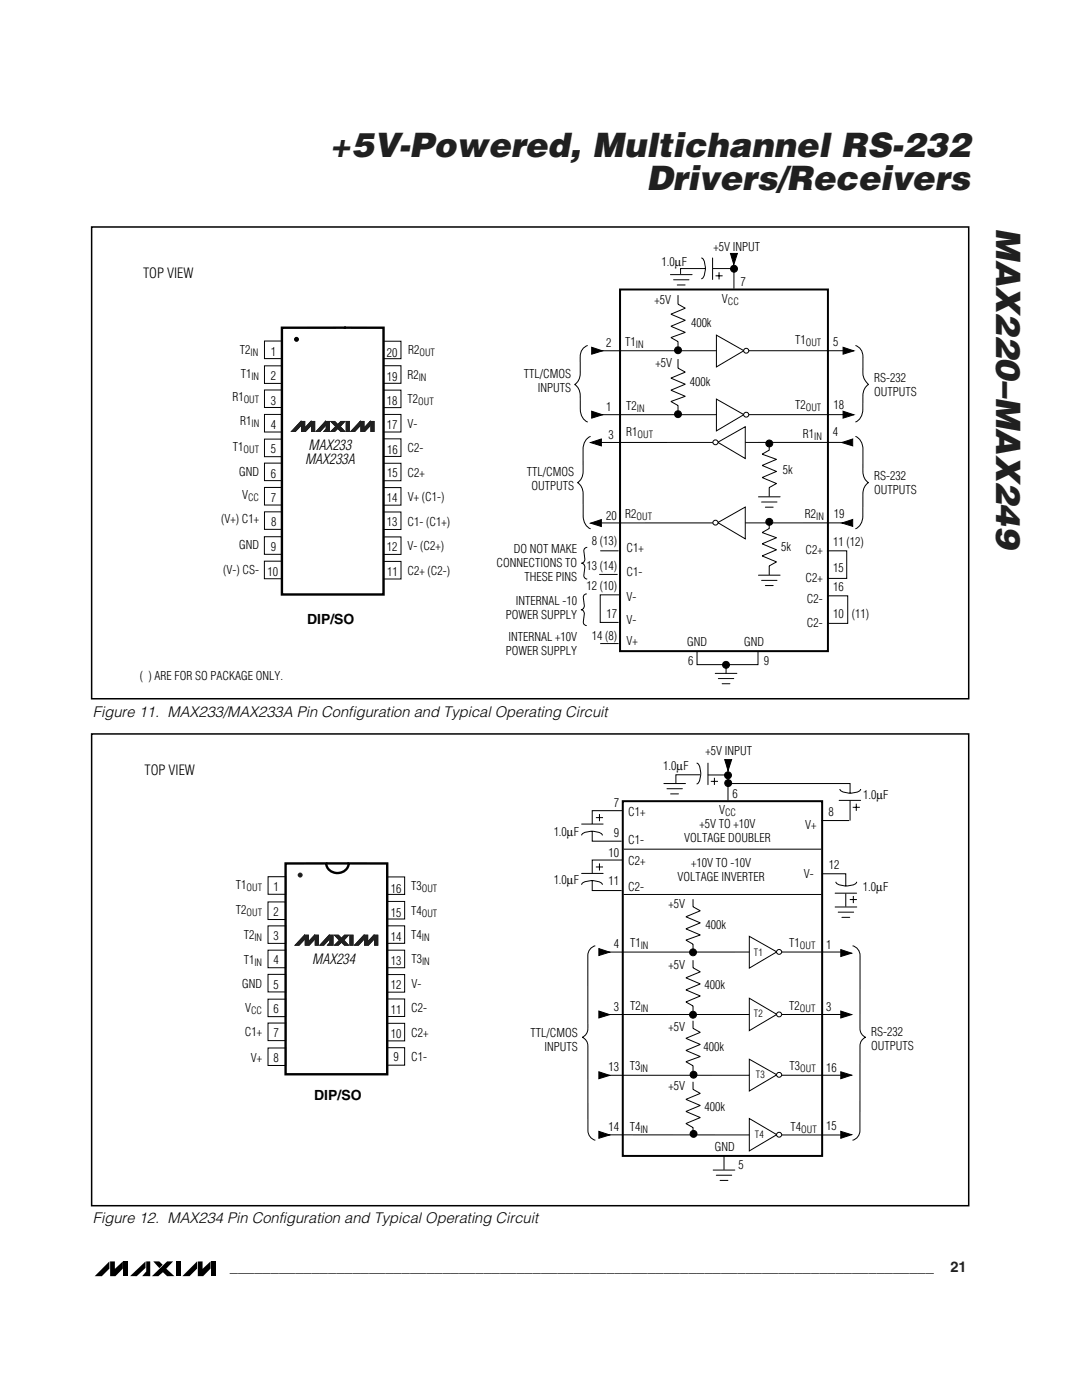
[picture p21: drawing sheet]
<svg xmlns="http://www.w3.org/2000/svg" width="216mm" height="279mm" viewBox="0 0 216 279" stroke-linecap="round" stroke-linejoin="round" font-family="sans-serif">
<defs><g id="words">
<g font-size="6.7" fill="#231f20">
<text x="65.7" y="31.3">+5V-Powered, Multichannel RS-232</text>
<text x="129" y="38">Drivers/Receivers</text>
<text x="198.8" y="45.6" transform="rotate(90 198.8 45.6)">MAX220–MAX249</text>
</g>
<g font-size="2.9">
<text x="18.6" y="143.1">Figure 11. MAX233/MAX233A Pin Configuration and Typical Operating Circuit</text>
<text x="18.6" y="244">Figure 12. MAX234 Pin Configuration and Typical Operating Circuit</text>
</g>
<g font-size="2.9" fill="#231f20">
<text x="45.9" y="253.8">______________________________________________________________________________________</text>
<text x="189.6" y="253.8">21</text>
</g>
<g font-size="2.8">
<text x="28.5" y="55.5">TOP VIEW</text>
<text x="61.6" y="89.9">MAX233</text>
<text x="60.9" y="92.7">MAX233A</text>
<text x="61.3" y="124.5">DIP/SO</text>
<text x="28.8" y="154.6">TOP VIEW</text>
<text x="62.3" y="192.4">MAX234</text>
<text x="62.7" y="219.5">DIP/SO</text>
</g>
<g font-size="2.4">
<text x="132" y="53">1.0µF</text>
<text x="142.4" y="50">+5V INPUT</text>
<text x="147.7" y="57.1">7</text>
<text x="130.6" y="60.6">+5V</text>
<text x="137.9" y="65.2">400k</text>
<text x="144" y="60.4">V</text>
<text x="47.9" y="70.6">T2</text>
<text x="54" y="71">1</text>
<text x="77.2" y="71.2">20</text>
<text x="81.5" y="70.6">R2</text>
<text x="121" y="69.2">2</text>
<text x="124.8" y="69.1">T1</text>
<text x="158.7" y="68.7">T1</text>
<text x="166.2" y="69">5</text>
<text x="48" y="75.5">T1</text>
<text x="54" y="75.9">2</text>
<text x="77.2" y="76">19</text>
<text x="81.3" y="75.6">R2</text>
<text x="104.5" y="75.4">TTL/CMOS</text>
<text x="130.8" y="73.2">+5V</text>
<text x="137.6" y="77">400k</text>
<text x="174.5" y="76.2">RS-232</text>
<text x="46.4" y="80.1">R1</text>
<text x="54" y="80.8">3</text>
<text x="77.2" y="80.8">18</text>
<text x="81.3" y="80.5">T2</text>
<text x="107.3" y="78.2">INPUTS</text>
<text x="121" y="82">1</text>
<text x="125" y="81.9">T2</text>
<text x="158.7" y="81.6">T2</text>
<text x="166.3" y="81.7">18</text>
<text x="174.5" y="79">OUTPUTS</text>
<text x="47.9" y="84.9">R1</text>
<text x="54" y="85.6">4</text>
<text x="77.2" y="85.6">17</text>
<text x="81.3" y="85.4">V-</text>
<text x="121.4" y="87.7">3</text>
<text x="125" y="87">R1</text>
<text x="160.2" y="87.4">R1</text>
<text x="166.2" y="87">4</text>
<text x="46.5" y="90">T1</text>
<text x="47.7" y="95">GND</text>
<text x="54" y="90.5">5</text>
<text x="54" y="95.3">6</text>
<text x="77.2" y="90.5">16</text>
<text x="77.3" y="95.3">15</text>
<text x="81.3" y="90.3">C2-</text>
<text x="81.3" y="95.2">C2+</text>
<text x="105.1" y="95">TTL/CMOS</text>
<text x="156.2" y="94.6">5k</text>
<text x="174.5" y="95.8">RS-232</text>
<text x="48.3" y="99.7">V</text>
<text x="54" y="100.2">7</text>
<text x="77.2" y="100.2">14</text>
<text x="81.4" y="100">V+ (C1-)</text>
<text x="106.1" y="97.8">OUTPUTS</text>
<text x="174.5" y="98.6">OUTPUTS</text>
<text x="44.1" y="104.4">(V+) C1+</text>
<text x="54.1" y="105.1">8</text>
<text x="77.2" y="105">13</text>
<text x="81.3" y="104.9">C1- (C1+)</text>
<text x="120.9" y="103.8">20</text>
<text x="124.8" y="103.3">R2</text>
<text x="160.6" y="103.4">R2</text>
<text x="166.4" y="103.4">19</text>
<text x="47.7" y="109.6">GND</text>
<text x="54" y="110">9</text>
<text x="77.2" y="110">12</text>
<text x="81.3" y="109.8">V- (C2+)</text>
<text x="99.1" y="113.2">CONNECTIONS TO</text>
<text x="102.5" y="110.5">DO NOT MAKE</text>
<text x="117" y="113.8">13 (14)</text>
<text x="118.1" y="108.9">8 (13)</text>
<text x="125" y="110.3">C1+</text>
<text x="155.9" y="109.9">5k</text>
<text x="160.8" y="110.6">C2+</text>
<text x="166.2" y="109">11 (12)</text>
<text x="44.5" y="114.5">(V-) CS-</text>
<text x="53.4" y="115">10</text>
<text x="77.3" y="114.9">11</text>
<text x="81.3" y="114.7">C2+ (C2-)</text>
<text x="104.6" y="116">THESE PINS</text>
<text x="117" y="117.8">12 (10)</text>
<text x="125" y="115">C1-</text>
<text x="125" y="119.9">V-</text>
<text x="160.8" y="116.1">C2+</text>
<text x="166.2" y="114.2">15</text>
<text x="166.2" y="118">16</text>
<text x="100.9" y="123.5">POWER SUPPLY</text>
<text x="102.9" y="120.7">INTERNAL -10</text>
<text x="121" y="123.4">17</text>
<text x="125" y="124.6">V-</text>
<text x="161" y="120.3">C2-</text>
<text x="161" y="125.1">C2-</text>
<text x="166.2" y="123.4">10 (11)</text>
<text x="100.9" y="130.8">POWER SUPPLY</text>
<text x="101.5" y="128">INTERNAL +10V</text>
<text x="118.1" y="127.6">14 (8)</text>
<text x="125" y="128.7">V+</text>
<text x="137.1" y="129">GND</text>
<text x="148.5" y="129">GND</text>
<text x="27.9" y="135.8">( ) ARE FOR SO PACKAGE ONLY.</text>
<text x="137.3" y="132.6">6</text>
<text x="152.4" y="132.6">9</text>
<text x="132.3" y="153.6">1.0µF</text>
<text x="140.8" y="150.6">+5V INPUT</text>
<text x="122.5" y="161.1">7</text>
<text x="146.2" y="159.2">6</text>
<text x="172.2" y="159.4">1.0µF</text>
<text x="110.5" y="166.8">1.0µF</text>
<text x="122.5" y="167">9</text>
<text x="125.4" y="162.9">C1+</text>
<text x="139.6" y="165.3">+5V TO +10V</text>
<text x="143.5" y="162.5">V</text>
<text x="160.6" y="165.4">V+</text>
<text x="165.3" y="162.8">8</text>
<text x="121.4" y="171.1">10</text>
<text x="125.4" y="168.4">C1-</text>
<text x="125.4" y="172.6">C2+</text>
<text x="136.5" y="168.1">VOLTAGE DOUBLER</text>
<text x="137.9" y="173.1">+10V TO -10V</text>
<text x="165.4" y="173.4">12</text>
<text x="47.1" y="177.5">T1</text>
<text x="54.6" y="177.9">1</text>
<text x="78" y="178.2">16</text>
<text x="82" y="177.6">T3</text>
<text x="110.5" y="176.4">1.0µF</text>
<text x="121.4" y="176.6">11</text>
<text x="125.4" y="177.7">C2-</text>
<text x="135.2" y="175.9">VOLTAGE INVERTER</text>
<text x="160.4" y="175.2">V-</text>
<text x="172.2" y="177.8">1.0µF</text>
<text x="47.1" y="182.4">T2</text>
<text x="54.6" y="182.8">2</text>
<text x="78" y="183">15</text>
<text x="82" y="182.6">T4</text>
<text x="133.4" y="181.2">+5V</text>
<text x="140.8" y="185.3">400k</text>
<text x="48.6" y="187.3">T2</text>
<text x="54.6" y="187.6">3</text>
<text x="78" y="187.8">14</text>
<text x="82" y="187.4">T4</text>
<text x="122.5" y="189.3">4</text>
<text x="125.7" y="189">T1</text>
<text x="157.5" y="189">T1</text>
<text x="164.8" y="189.3">1</text>
<text x="48.3" y="197.2">GND</text>
<text x="48.6" y="192.4">T1</text>
<text x="54.6" y="192.5">4</text>
<text x="54.6" y="197.3">5</text>
<text x="78" y="192.6">13</text>
<text x="78" y="197.5">12</text>
<text x="82.1" y="192.3">T3</text>
<text x="82.1" y="197.1">V-</text>
<text x="133.4" y="193.4">+5V</text>
<text x="140.6" y="197.4">400k</text>
<text x="48.9" y="201.9">V</text>
<text x="54.6" y="202.2">6</text>
<text x="78" y="202.3">11</text>
<text x="82" y="202.1">C2-</text>
<text x="122.5" y="201.7">3</text>
<text x="125.7" y="201.5">T2</text>
<text x="157.5" y="201.5">T2</text>
<text x="164.8" y="201.7">3</text>
<text x="48.9" y="206.8">C1+</text>
<text x="54.6" y="207">7</text>
<text x="78" y="207.1">10</text>
<text x="82" y="206.9">C2+</text>
<text x="105.9" y="206.9">TTL/CMOS</text>
<text x="108.7" y="209.7">INPUTS</text>
<text x="133.4" y="205.9">+5V</text>
<text x="140.4" y="209.7">400k</text>
<text x="173.8" y="206.7">RS-232</text>
<text x="173.8" y="209.5">OUTPUTS</text>
<text x="50" y="211.9">V+</text>
<text x="54.6" y="211.9">8</text>
<text x="78.5" y="211.8">9</text>
<text x="82" y="211.8">C1-</text>
<text x="121.4" y="213.8">13</text>
<text x="125.7" y="213.6">T3</text>
<text x="157.6" y="213.6">T3</text>
<text x="164.8" y="213.8">16</text>
<text x="133.4" y="217.5">+5V</text>
<text x="140.6" y="221.7">400k</text>
<text x="121.4" y="225.8">14</text>
<text x="125.7" y="225.7">T4</text>
<text x="157.8" y="225.7">T4</text>
<text x="164.8" y="225.6">15</text>
<text x="142.6" y="229.7">GND</text>
<text x="147.3" y="233.3">5</text>
</g>
<g font-size="2">
<text x="145.2" y="60.8">CC</text>
<text x="50" y="71">IN</text>
<text x="83.7" y="71">OUT</text>
<text x="126.9" y="69.5">IN</text>
<text x="160.8" y="69.1">OUT</text>
<text x="50.2" y="75.9">IN</text>
<text x="83.6" y="76">IN</text>
<text x="48.6" y="80.5">OUT</text>
<text x="83.5" y="80.9">OUT</text>
<text x="127.1" y="82.3">IN</text>
<text x="160.8" y="82">OUT</text>
<text x="50.2" y="85.3">IN</text>
<text x="127.2" y="87.4">OUT</text>
<text x="162.5" y="87.8">IN</text>
<text x="48.6" y="90.4">OUT</text>
<text x="49.5" y="100.1">CC</text>
<text x="127" y="103.7">OUT</text>
<text x="162.9" y="103.8">IN</text>
<text x="144.7" y="162.9">CC</text>
<text x="49.2" y="177.9">OUT</text>
<text x="84.2" y="178">OUT</text>
<text x="49.2" y="182.8">OUT</text>
<text x="84.2" y="183">OUT</text>
<text x="50.8" y="187.7">IN</text>
<text x="84.2" y="187.7">IN</text>
<text x="127.9" y="189.4">IN</text>
<text x="150.4" y="190.7">T1</text>
<text x="159.6" y="189.4">OUT</text>
<text x="50.8" y="192.8">IN</text>
<text x="84.2" y="192.7">IN</text>
<text x="50.1" y="202.3">CC</text>
<text x="127.9" y="201.9">IN</text>
<text x="150.4" y="203.1">T2</text>
<text x="159.6" y="201.9">OUT</text>
<text x="127.8" y="214">IN</text>
<text x="150.8" y="215.2">T3</text>
<text x="159.7" y="214">OUT</text>
<text x="127.8" y="226.1">IN</text>
<text x="150.6" y="227.2">T4</text>
<text x="159.9" y="226.1">OUT</text>
</g>
</g></defs>
<path d="M21.8 251.7v1.5l-1.5 1.5h-1.4zM22 251.7l.9 .1v1.4l1.6-1.5v1.5l-1.5 1.5h-1zM24.7 251.8h.9v2.9h-.9zM26 254.7l3-3v1.3l-1.7 1.7zM29.2 251.7h.8v3h-1.6l.8-1zM30.6 251.7h1.2l.7 .7-.7 .7zM30.3 254.7l3-3h1.2l-1.3 1.5 1.6 1.5h-1.5l-.8-.8-.9 .8zM35.1 251.8h1v2.9h-1zM39.3 251.7v1.5l-1.5 1.5h-1.4zM39.5 251.8l.9-.1v1.5l1.6-1.5v1.5l-1.5 1.5h-1zM42.2 251.7h.9v3h-.9z" fill="#000"/>
<path d="M123.7 57.8h41.5v72.2h-41.5z" fill="none" stroke="#000" stroke-width=".4"/>
<path d="M135.3 58.9v1.8l1.4 .8-2.8 1.2 2.8 1.2-2.8 1.2 2.8 1.2-2.8 1.1 1.4 .8M146.4 53.2v4.4M135.3 68.1v1.1M169 70h-49.3M142.7 134.4h4.3M143.3 135.4h3.1M144.1 136.5h1.6M144.9 132.9v1.5" fill="none" stroke="#000" stroke-width=".2"/>
<g fill="#fff" stroke="#000" stroke-width=".2">
<path d="M143 66.9l5.4 3.1-5.4 3.2z"/>
<circle cx="148.9" cy="70" r=".5"/>
</g>
<g fill="#000" stroke="#000" stroke-width=".2">
<path d="M118.1 69.3l2.1 .7-2.1 .7zM168.2 69.3l2.2 .7-2.2 .7z"/>
<circle cx="135.3" cy="69.9" r=".69"/>
</g>
<path d="M135.3 71.7v1.8l1.4 .8-2.8 1.2 2.8 1.2-2.8 1.2 2.8 1.2-2.8 1 1.4 .8v1M169 82.8h-49.3" fill="none" stroke="#000" stroke-width=".2"/>
<g fill="#fff" stroke="#000" stroke-width=".2">
<path d="M143 79.6l5.4 3.2-5.4 3.2z"/>
<circle cx="148.9" cy="82.8" r=".5"/>
</g>
<g fill="#000" stroke="#000" stroke-width=".2">
<path d="M118.1 82.1l2.1 .7-2.1 .6zM168.2 82.1l2.2 .7-2.2 .6z"/>
<circle cx="135.3" cy="82.7" r=".69"/>
<circle cx="144.9" cy="132.7" r=".69"/>
</g>
<path d="M169 88.3h-49.3" fill="none" stroke="#000" stroke-width=".2"/>
<g fill="#fff" stroke="#000" stroke-width=".2">
<path d="M143.2 88.3l5.5-3.1v6.3z"/>
<circle cx="142.8" cy="88.3" r=".5"/>
</g>
<g fill="#000" stroke="#000" stroke-width=".2">
<path d="M117.8 88.3l2.2-.7v1.4zM168 88.3l2.1-.7v1.4zM117.8 104.4l2.2-.7v1.4z"/>
<circle cx="153.5" cy="88.5" r=".69"/>
<circle cx="153.5" cy="104.1" r=".69"/>
</g>
<path d="M151.3 99.2h4.4M153.5 88.8v1.1l-1.4 .7 2.8 1.1-2.8 1.2 2.8 1.2-2.8 1.2 2.8 1.2-1.4 .8M153.5 97.3v1.8M151.3 114.8h4.4M152 100.2h3M152 115.8h3M152.7 101.2h1.6M152.7 116.9h1.6M153.5 104.5v1M153.5 105.5l-1.4 .8 2.8 1-2.8 1.2 2.8 1.2-2.8 1.2 2.8 1.2-1.4 .8v1.8M169 104.4h-49.3" fill="none" stroke="#000" stroke-width=".2"/>
<g fill="#fff" stroke="#000" stroke-width=".2">
<path d="M143.2 104.3l5.5-3.1v6.3z"/>
<circle cx="142.8" cy="104.3" r=".5"/>
</g>
<path d="M145.8 50.6h1.3l-.7 2.2zM168 104.4l2.1-.7v1.3z" fill="#000" stroke="#000" stroke-width=".2"/>
<g fill="none" stroke="#000" stroke-width=".2">
<path d="M52.8 73h3.5v3.5h-3.5zM52.8 77.8h3.5v3.5h-3.5zM52.8 68.1h3.5v3.5h-3.5zM76.5 68.1h3.5v3.5h-3.5zM76.5 77.9h3.5v3.4h-3.5zM76.5 73h3.5v3.5h-3.5zM117.3 68.9a2.24 2.24 0 0 0-1.5 2.3v3.3a2.58 2.58 0 0 1-1.1 2.2 2.47 2.47 0 0 1 1.1 2.3 6.8 6.8 0 0 0 .4 4.3l.7 .7 .4 .2M170.7 68.9a2.24 2.24 0 0 1 1.5 2.3v3.3a3.1 3.1 0 0 0 1.1 2.2 2.47 2.47 0 0 0-1.1 2.3 6.8 6.8 0 0 1-.5 4.3l-.6 .7-.4 .2M52.8 92.4h3.5v3.5h-3.5zM52.8 82.7h3.5v3.5h-3.5zM52.8 87.6h3.5v3.5h-3.5zM52.8 97.3h3.5v3.5h-3.5z"/>
<path d="M76.5 97.3h3.5v3.5h-3.5zM76.5 82.7h3.5v3.5h-3.5zM76.5 87.6h3.5v3.5h-3.5zM76.5 92.5h3.5v3.4h-3.5zM117.8 87.1a2.64 2.64 0 0 0-1.5 2.6l.1 4.4a2.58 2.58 0 0 1-1.2 2.2 2.47 2.47 0 0 1 1.2 2.2v4.5a2.65 2.65 0 0 0 1.4 2.5M170.7 87.1a2.64 2.64 0 0 1 1.5 2.6v4.4a2.58 2.58 0 0 0 1.1 2.2 2.47 2.47 0 0 0-1.1 2.2v4.5a2.65 2.65 0 0 1-1.5 2.5M52.8 112h3.4v3.5h-3.4zM52.8 107.1h3.4v3.5h-3.4zM52.8 102.2h3.5v3.4h-3.5zM76.5 102.2h3.5v3.5h-3.5zM76.5 107.2h3.5v3.4h-3.5zM76.5 112h3.5v3.6h-3.5z"/>
</g>
<path d="M56.3 65.4h20.2v53.2h-20.2z" fill="#fff" stroke="#000" stroke-width=".48"/>
<g fill="#231f20" stroke="#231f20" stroke-width=".2">
<path d="M60 84.1v.8l-1.1 1.2h-.7z"/>
<path d="M60.2 84.1h.6v1.3l1.2-1.3v.8l-1 1.2h-.8z"/>
<path d="M62.2 84.1h.6v2h-.6z"/>
<path d="M64.9 84.1v.8l-1 1.2h-.8z"/>
<path d="M65.1 84.1h.6v2h-1.1l.5-.5z"/>
<path d="M68 84.1h.8l-.9 1 .9 1h-.8l-.6-.6-.6 .6h-.8z"/>
<path d="M66 84.1h.8l.5 .5-.4 .4z"/>
<path d="M69.1 84.1h.6v2h-.6z"/>
<path d="M71.9 84.1v.8l-1.1 1.2h-.8z"/>
<path d="M72 84.1h.6v1.3l1.3-1.3v.8l-1.1 1.2h-.8z"/>
<path d="M74 84.1h.6v2h-.6z"/>
<path d="M60.8 186.6v.9l-1.1 1.1h-.8z"/>
<path d="M60.9 186.6h.6v1.4l1.3-1.4v.9l-1.1 1.1h-.8z"/>
<path d="M62.9 186.6h.6v2h-.6z"/>
<path d="M65.7 186.6v.9l-1.1 1.1h-.8z"/>
<path d="M65.8 186.6h.7v2h-1.1l.4-.5z"/>
<path d="M68.7 186.6h.8l-.9 1 .9 1h-.8l-.6-.6-.6 .6h-.7z"/>
<path d="M66.8 186.6h.7l.5 .6-.4 .3z"/>
<path d="M69.8 186.6h.6v2h-.6z"/>
<path d="M72.6 186.6v.9l-1.1 1.1h-.7z"/>
<path d="M72.7 186.6h.7v1.4l1.2-1.4v.9l-1.1 1.1h-.8z"/>
<path d="M74.7 186.6h.7v2h-.7z"/>
</g>
<circle cx="59.2" cy="67.7" r=".29" fill="#000" stroke="#000" stroke-width=".4"/>
<g fill="none" stroke="#000" stroke-width=".2">
<path d="M133.8 54.8h4.3M134.4 55.8h3.1M135.1 56.9h1.6M139.9 51.5a1.85 1.85 0 0 1 .9 1.9l-.1 .4a2 2 0 0 1-.8 1.8M140.7 53.6h-4.9v1.1M142.2 51.5v4.3M142.2 53.6h4.2M142.8 55h1.4M143.5 54.3v1.5M117.1 118.5a.67 .67 0 0 0-.7 .7l.2 1.7a.77 .77 0 0 1-.7 .8 .77 .77 0 0 1 .7 .7l-.2 1.7a.67 .67 0 0 0 .7 .7M117.2 109.2a.67 .67 0 0 0-.7 .8l.2 1.6a.77 .77 0 0 1-.7 .8 .77 .77 0 0 1 .7 .7l-.2 1.7a.67 .67 0 0 0 .7 .8M119.6 114.6h3.6"/>
<path d="M119.8 109.9h3.6M123.6 118.7h-3.8v5.5h3.6M165 109.9h4v5.5h-3.8M165.2 118.9h4v5.5h-3.8M119.8 128.4h3.6M139.1 130v2.6h12.2v-2.6M53.5 175h3.5v3.5h-3.5zM77.3 175h3.4v3.5h-3.4zM77.3 179.9h3.4v3.5h-3.4zM138.3 179.5v1.5l1.4 .8-2.8 1.2 2.8 1.2-2.8 1.2 2.8 1.2-2.8 1 1.4 .8v2.1M53.5 180h3.5v3.5h-3.5zM53.5 199.4h3.5v3.5h-3.5z"/>
<path d="M53.5 184.8h3.5v3.5h-3.5zM53.5 189.6h3.5v3.5h-3.5zM53.5 194.5h3.5v3.5h-3.5zM77.3 184.8h3.4v3.5h-3.4zM77.3 189.6h3.4v3.5h-3.4zM77.3 194.5h3.4v3.5h-3.4zM77.3 199.4h3.4v3.5h-3.4zM138.3 191.6v1.6l1.4 .7-2.8 1.2 2.8 1.3-2.8 1.2 2.8 1.2-2.8 1.2 1.4 .8M166.6 181h4.4M167.3 182h3M168 183.1h1.6M168.7 190h-48.5"/>
<path d="M53.5 204.2h3.5v3.5h-3.5zM53.5 209.2h3.5v3.4h-3.5zM77.3 204.2h3.4v3.5h-3.4zM77.3 209.1h3.4v3.5h-3.4zM138.3 200.7v1.6M138.3 203.7v1.5M138.3 212.7v2.1M138.3 215.9v1.5M138.3 217.4l1.4 .8-2.8 1.2 2.8 1.2-2.8 1.2 2.8 1.2-2.8 1.2 1.4 .8v1.5M138.3 205.2l1.4 .8-2.8 1.2 2.8 1.2-2.8 1.2 2.8 1.3-2.8 1 1.4 .8M142.3 233.5h4.3M142.9 234.5h3.1"/>
<path d="M143.7 235.6h1.5M144.5 230.7v2.8"/>
</g>
<circle cx="146.5" cy="53.6" r=".69" fill="#000" stroke="#000" stroke-width=".2"/>
<path d="M18.3 45.3h175v94.2h-175z" fill="none" stroke="#000" stroke-width=".3"/>
<path d="M57 172.3h8.1a2.27 2.27 0 0 0 2.2 1.9 2.27 2.27 0 0 0 2.3-1.9h7.7v42.1h-20.3zM65.1 172.3h4.5" fill="none" stroke="#000" stroke-width=".48"/>
<circle cx="59.9" cy="174.6" r=".29" fill="#000" stroke="#231f20" stroke-width=".4"/>
<path d="M124.3 159.9h39.7v70.8h-39.7z" fill="none" stroke="#000" stroke-width=".4"/>
<g fill="#fff" stroke="#000" stroke-width=".2">
<path d="M149.5 186.9l5.5 3.1-5.5 3.2z"/>
<circle cx="155.4" cy="190" r=".5"/>
</g>
<path d="M119.5 189.3l2.2 .7-2.2 .7zM167.8 189.5l2.1 .7-2.1 .7z" fill="#000" stroke="#000" stroke-width=".2"/>
<path d="M168.7 202.5h-48.5" fill="none" stroke="#000" stroke-width=".2"/>
<g fill="#fff" stroke="#000" stroke-width=".2">
<path d="M149.5 199.2l5.5 3.2-5.5 3.3z"/>
<circle cx="155.4" cy="202.5" r=".5"/>
</g>
<g fill="#000" stroke="#000" stroke-width=".2">
<path d="M144.6 151.6h1.4l-.7 2.2zM119.5 201.8l2.2 .7-2.2 .7zM119.5 213.9l2.2 .7-2.2 .7zM167.8 201.8l2.1 .7-2.1 .7zM167.8 213.9l2.1 .7-2.1 .7zM119.5 225.8l2.2 .7-2.2 .7zM167.8 225.8l2.1 .7-2.1 .7z"/>
<circle cx="145.3" cy="154.7" r=".69"/>
<circle cx="145.3" cy="156.3" r=".69"/>
<circle cx="138.3" cy="190.1" r=".69"/>
<circle cx="138.3" cy="202.5" r=".69"/>
<circle cx="138.4" cy="214.5" r=".69"/>
<circle cx="138.4" cy="226.3" r=".69"/>
</g>
<g fill="none" stroke="#000" stroke-width=".2">
<path d="M132.5 156.4h4.3M133.1 157.4h3.1M133.8 158.4h1.6M139 152.3a1.85 1.85 0 0 1 .8 2v.3a2 2 0 0 1-.8 1.9M139.7 154.6h-4.8v1.7M141.2 154.7h4.1M141.3 152.3v4.3M141.8 155.9h1.5M142.6 155.2v1.4M145.3 152.8v7M145.3 156.4h24.3v1.9M167.4 159.7h4.3"/>
<path d="M167.6 157.5a2.14 2.14 0 0 0 2 .8h.6a1.61 1.61 0 0 0 1.5-.8M169.6 159.7v4.1M116.1 174.3h4.2M116.1 164.5h4.2M116.1 176.6a1.85 1.85 0 0 1 1.9-.9l.4 .1a2 2 0 0 1 1.8 .8M116.1 166.7a1.85 1.85 0 0 1 1.9-.8h.4a2 2 0 0 1 1.8 .8M118.2 175.8v1.9h5.8M118.2 165.9v2h5.8M118.9 173h1.4M118.9 163.2h1.4M119.6 162.5v1.4M119.6 172.3v1.4"/>
<path d="M124.1 171.6h-5.9v2.7M124.1 161.8h-5.9v2.7M124.4 169.5h39.5M124.4 178.5h39.5M164 163.8h5.4M164 174.4h4.8v2.4M166.6 178.3h4.3M166.8 176a2.14 2.14 0 0 0 2 .8h.6a1.61 1.61 0 0 0 1.5-.8M168.8 178.3v2.6M169.6 179.5h1.4M170.1 161.1h1.5M170.3 178.8v1.4"/>
<path d="M170.9 160.4v1.4M118.8 188.7a2.02 2.02 0 0 0-1.5 2v14.6a1.83 1.83 0 0 1-1.1 1.7 1.83 1.83 0 0 1 1.1 1.7v16.9a2.02 2.02 0 0 0 1.5 2M170.1 188.7a2.02 2.02 0 0 1 1.5 2v14.6a1.83 1.83 0 0 0 1.1 1.7 1.84 1.84 0 0 0-1.1 1.7v16.9a2.02 2.02 0 0 1-1.5 2M168.7 214.6h-48.5M120.2 226.5h48.5"/>
</g>
<g fill="#fff" stroke="#000" stroke-width=".2">
<path d="M149.5 223.2l5.5 3.3-5.5 3.2z"/>
<path d="M149.5 211.4l5.5 3.1-5.5 3.2z"/>
<circle cx="155.4" cy="226.5" r=".5"/>
<circle cx="155.4" cy="214.5" r=".5"/>
</g>
<path d="M18.3 146.5h175v94.1h-175z" fill="none" stroke="#000" stroke-width=".3"/>
<use href="#words"/>
</svg>
